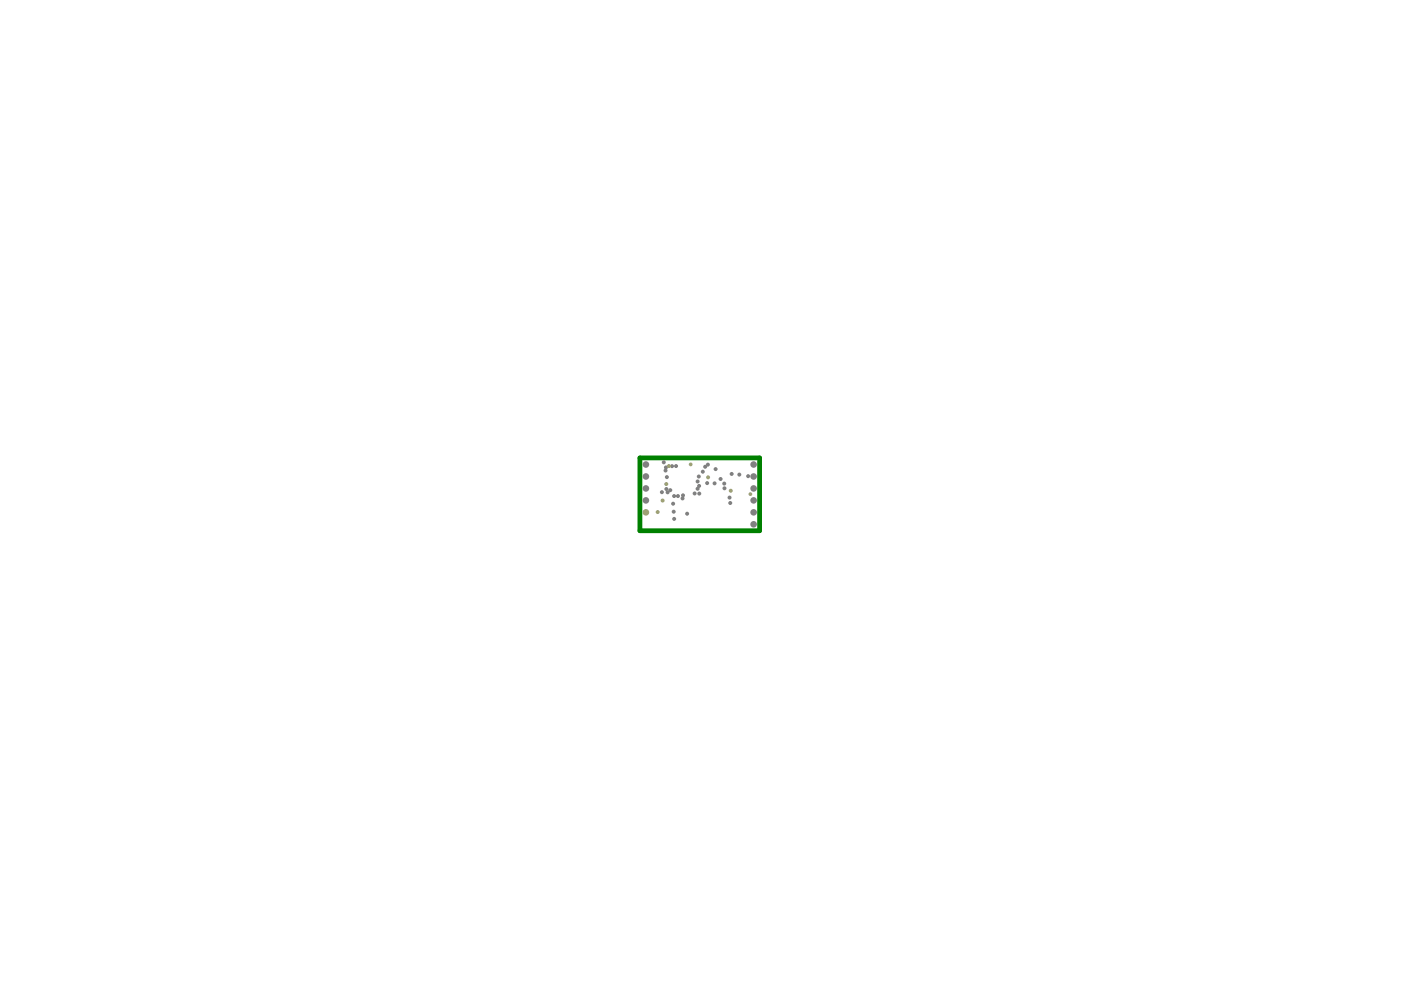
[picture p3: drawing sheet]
<svg xmlns="http://www.w3.org/2000/svg" width="297mm" height="210mm" viewBox="0 0 297 210" stroke-linecap="round" stroke-linejoin="round" font-family="sans-serif">
<path d="M135.7 97.1h25.4v15.4h-25.4z" fill="none" stroke="#008000" stroke-width="1"/>
<g fill="#808080">
<circle cx="140.3" cy="104.4" r=".42"/>
<circle cx="149" cy="100" r=".42"/>
</g>
<g fill="#9ea175">
<circle cx="159.1" cy="104.8" r=".4"/>
<circle cx="154.9" cy="104" r=".42"/>
</g>
<g fill="#808080">
<circle cx="151.7" cy="99.5" r=".42"/>
<circle cx="149.9" cy="102.4" r=".42"/>
<circle cx="149.5" cy="99" r=".42"/>
<circle cx="150.1" cy="98.5" r=".42"/>
</g>
<circle cx="150.1" cy="101.2" r=".42" fill="#9ea175"/>
<g fill="#808080">
<circle cx="153.6" cy="102.5" r=".42"/>
<circle cx="151.5" cy="102.5" r=".42"/>
<circle cx="152.8" cy="101.6" r=".42"/>
<circle cx="158.6" cy="101" r=".42"/>
<circle cx="142.5" cy="98.8" r=".42"/>
<circle cx="141.1" cy="99.8" r=".42"/>
<circle cx="141.2" cy="99.1" r=".42"/>
</g>
<circle cx="141.8" cy="98.8" r=".42" fill="#9ea175"/>
<g fill="#808080">
<circle cx="143.3" cy="98.8" r=".42"/>
<circle cx="141.4" cy="101.2" r=".42"/>
<circle cx="140.7" cy="98" r=".42"/>
</g>
<circle cx="146.4" cy="98.5" r=".4" fill="#9ea175"/>
<g fill="#808080">
<circle cx="142.1" cy="103.9" r=".42"/>
<circle cx="141.5" cy="104.4" r=".42"/>
<circle cx="141.3" cy="103.7" r=".42"/>
<circle cx="144.7" cy="105.7" r=".42"/>
<circle cx="142.9" cy="105.2" r=".42"/>
<circle cx="145.7" cy="108.9" r=".42"/>
</g>
<g fill="#9ea175">
<circle cx="139.4" cy="108.6" r=".42"/>
<circle cx="140.5" cy="106.1" r=".42"/>
</g>
<g fill="#808080">
<circle cx="148.2" cy="103" r=".42"/>
<circle cx="147.9" cy="102.1" r=".42"/>
<circle cx="148.3" cy="104.7" r=".42"/>
<circle cx="147.9" cy="103.6" r=".42"/>
<circle cx="147.3" cy="104.6" r=".42"/>
<circle cx="143.7" cy="105.2" r=".42"/>
<circle cx="144.8" cy="105" r=".42"/>
<circle cx="153.6" cy="103.5" r=".42"/>
<circle cx="148.2" cy="101" r=".42"/>
<circle cx="154.8" cy="106.6" r=".42"/>
<circle cx="154.7" cy="105.5" r=".42"/>
<circle cx="142.9" cy="110" r=".42"/>
</g>
<circle cx="141.3" cy="102.6" r=".42" fill="#9ea175"/>
<g fill="#808080">
<circle cx="156.8" cy="100.6" r=".42"/>
<circle cx="142.8" cy="108.5" r=".42"/>
<circle cx="142.7" cy="106.8" r=".42"/>
<circle cx="155.1" cy="100.5" r=".42"/>
<circle cx="159.8" cy="108.6" r=".7"/>
<circle cx="159.8" cy="98.5" r=".7"/>
<circle cx="159.8" cy="111.2" r=".7"/>
<circle cx="159.8" cy="106.1" r=".7"/>
<circle cx="159.8" cy="103.6" r=".7"/>
<circle cx="159.8" cy="101" r=".7"/>
</g>
<circle cx="136.9" cy="108.6" r=".7" fill="#9ea175"/>
<g fill="#808080">
<circle cx="136.9" cy="98.5" r=".7"/>
<circle cx="136.9" cy="106.1" r=".7"/>
<circle cx="136.9" cy="103.6" r=".7"/>
<circle cx="136.9" cy="101" r=".7"/>
</g>
</svg>
